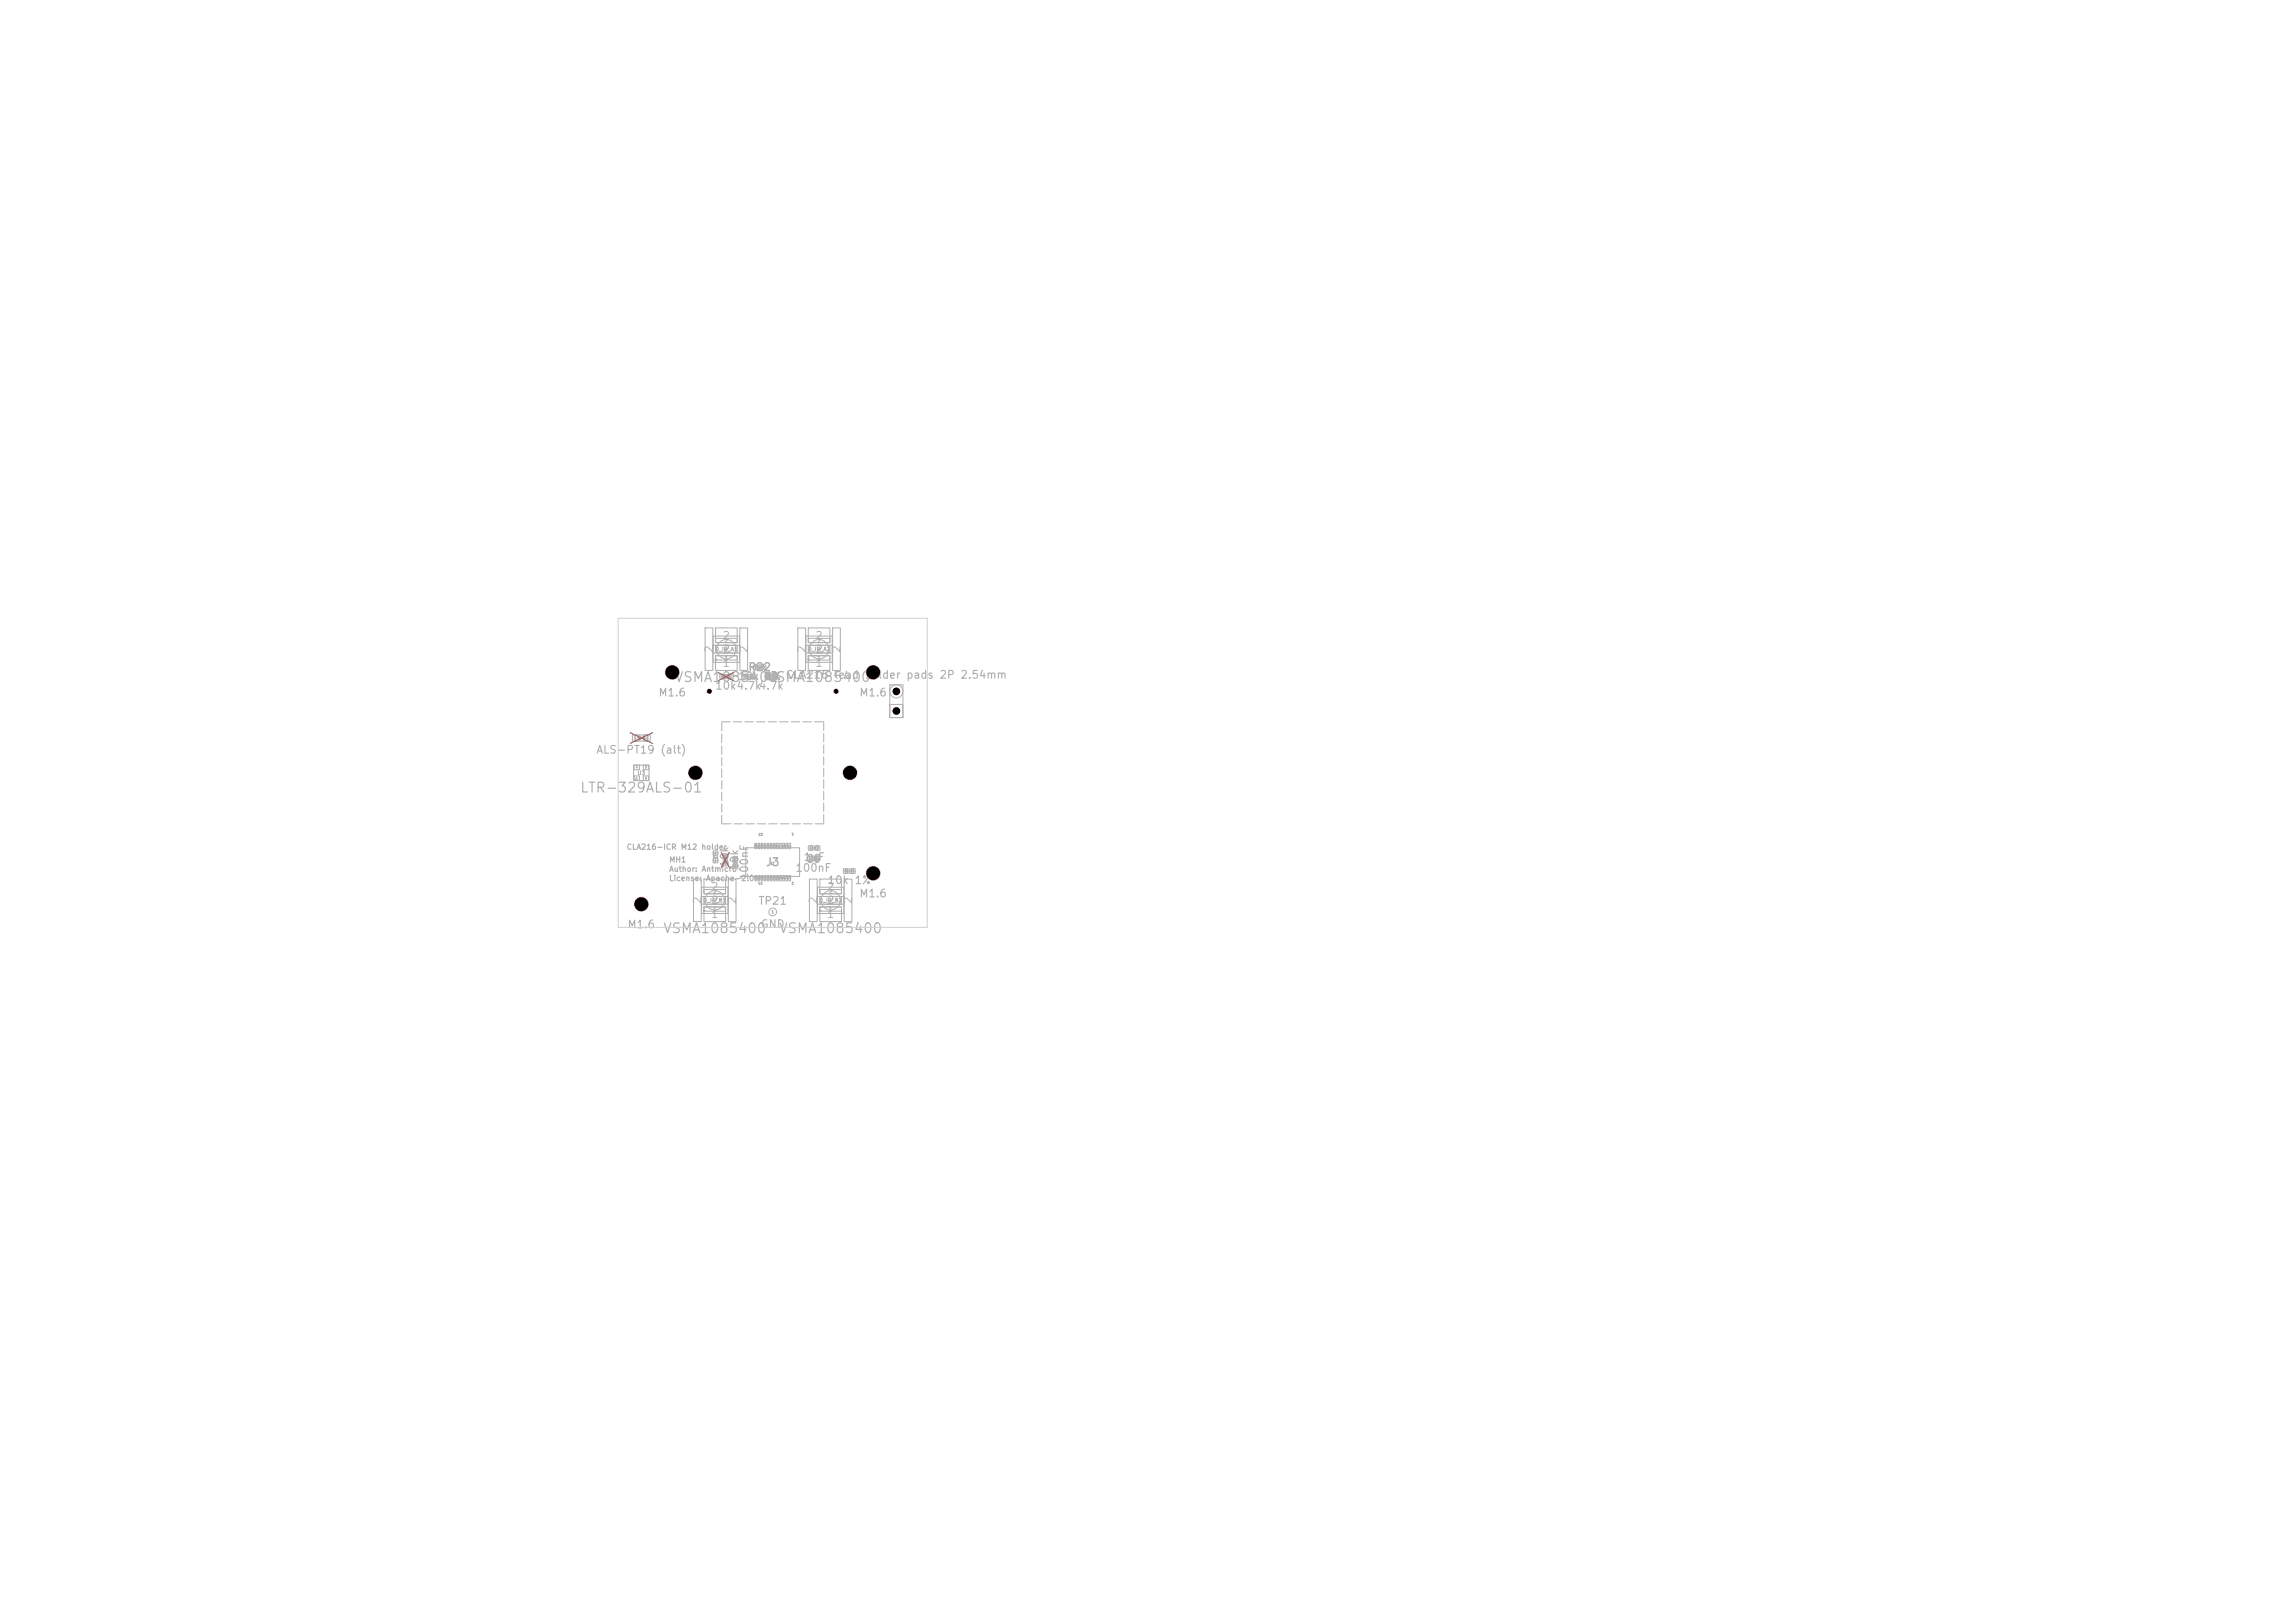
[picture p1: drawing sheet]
<svg xmlns="http://www.w3.org/2000/svg" width="297mm" height="210mm" viewBox="0 0 297 210" stroke-linecap="round" stroke-linejoin="round" font-family="sans-serif">
<defs><g id="words">
<g font-size="1.3" fill="#afafaf">
<text x="87.2" y="88.6">VSMA1085400</text>
<text x="99.2" y="88.6">VSMA1085400</text>
<text x="75" y="102.9">LTR-329ALS-01</text>
<text x="85.7" y="121.1">VSMA1085400</text>
<text x="100.7" y="121.1">VSMA1085400</text>
</g>
<g font-size="1" fill="#afafaf">
<text x="92.5" y="89.5">10k4.7k</text>
<text x="92.5" y="84.6" transform="rotate(-90 92.5 84.6)">2</text>
<text x="93.4" y="84.8">2</text>
<text x="95.4" y="88.2">10k R9</text>
<text x="96.8" y="87.1">R22</text>
<text x="97" y="84.6" transform="rotate(-90 97 84.6)">2</text>
<text x="98.1" y="89.5">4.7k</text>
<text x="98.9" y="88.2">1% CLA216 lead solder pads 2P 2.54mm</text>
<text x="104.5" y="84.6" transform="rotate(-90 104.5 84.6)">2</text>
<text x="105.4" y="84.8">2</text>
<text x="109" y="84.6" transform="rotate(-90 109 84.6)">2</text>
<text x="85.1" y="90.4">M1.6</text>
<text x="111.1" y="90.4">M1.6</text>
<text x="77.1" y="97.8">ALS-PT19 (alt)</text>
<text x="94.5" y="112.3" transform="rotate(-90 94.5 112.3)">10k</text>
<text x="95.8" y="112.7" transform="rotate(-90 95.8 112.7)">10k</text>
<text x="97.1" y="114" transform="rotate(-90 97.1 114)">100nF</text>
<text x="99" y="112.3">J3</text>
<text x="102.9" y="113">100nF</text>
<text x="103.9" y="111.6">1uF</text>
<text x="104.2" y="111.9">C9</text>
<text x="91" y="117.1" transform="rotate(-90 91 117.1)">2</text>
<text x="91.9" y="117.3">2</text>
<text x="95.5" y="117.1" transform="rotate(-90 95.5 117.1)">2</text>
<text x="98.1" y="117.3">TP21</text>
<text x="106" y="117.1" transform="rotate(-90 106 117.1)">2</text>
<text x="106.9" y="117.3">2</text>
<text x="107" y="114.6">10k</text>
<text x="110.5" y="114.6">1%</text>
<text x="110.5" y="117.1" transform="rotate(-90 110.5 117.1)">2</text>
<text x="111.1" y="116.4">M1.6</text>
<text x="81.1" y="120.4">M1.6</text>
<text x="98.4" y="120.3">GND</text>
</g>
<g font-size=".9" fill="#afafaf">
<text x="93.5" y="82.9">2</text>
<text x="105.5" y="82.9">2</text>
<text x="93.5" y="86.5">1</text>
<text x="105.5" y="86.5">1</text>
<text x="92" y="119">1</text>
<text x="92" y="115.4">2</text>
<text x="107" y="119">1</text>
<text x="107" y="115.4">2</text>
</g>
<g font-size=".7" fill="#afafaf">
<text x="81" y="110.1">CLA216-ICR M12 holder</text>
<text x="86.5" y="111.8">MH1</text>
<text x="86.5" y="113">Author: Antmicro</text>
<text x="86.5" y="114.2">License:</text>
<text x="91.3" y="114.2">Apache-2.0</text>
</g>
<g font-size=".6" fill="#afafaf">
<text x="115.7" y="89.9">2</text>
<text x="115.7" y="92.4">1</text>
</g>
<g font-size=".5" fill="#afafaf">
<text x="93.7" y="83.3">2</text>
<text x="105.7" y="83.3">2</text>
<text x="92.5" y="84.4">D_IR_A1</text>
<text x="93.7" y="85.5">1</text>
<text x="104.5" y="84.4">D_IR_A2</text>
<text x="105.7" y="85.5">1</text>
<text x="82.5" y="95.9">Q4</text>
<text x="115.5" y="92.4">J2</text>
<text x="82.5" y="100.4">U3</text>
<text x="91" y="116.9">D_IR_B1</text>
<text x="92.2" y="118">1</text>
<text x="92.2" y="115.8">2</text>
<text x="106" y="116.9">D_IR_B2</text>
<text x="107.2" y="118">1</text>
<text x="107.2" y="115.8">2</text>
</g>
<g font-size=".3" fill="#afafaf">
<text x="93.5" y="87.7">R11</text>
<text x="96.5" y="87.7">R10</text>
<text x="82.1" y="95.7">1</text>
<text x="83.6" y="95.7">2</text>
<text x="98.8" y="107.7" transform="rotate(-180 98.8 107.7)">23</text>
<text x="102.7" y="107.7" transform="rotate(-180 102.7 107.7)">1</text>
<text x="92.8" y="111.1" transform="rotate(-90 92.8 111.1)">R7</text>
<text x="94.1" y="111.7" transform="rotate(-90 94.1 111.7)">R16</text>
<text x="95.3" y="112" transform="rotate(-90 95.3 112)">C10</text>
<text x="100.3" y="111.5" transform="rotate(-180 100.3 111.5)">J3</text>
<text x="105" y="111.3">C9</text>
<text x="105.1" y="109.9">C8</text>
<text x="109.5" y="112.9">R23</text>
<text x="98.7" y="114.1" transform="rotate(-180 98.7 114.1)">24</text>
<text x="99.8" y="118.3">1</text>
<text x="102.8" y="114.1" transform="rotate(-180 102.8 114.1)">2</text>
</g>
<g font-size=".2" fill="#afafaf">
<text x="93.6" y="87.7" transform="rotate(-90 93.6 87.7)">1</text>
<text x="94.6" y="87.7" transform="rotate(-90 94.6 87.7)">2</text>
<text x="96.6" y="87.7" transform="rotate(-90 96.6 87.7)">1</text>
<text x="98" y="86.4" transform="rotate(-90 98 86.4)">1</text>
<text x="99" y="86.4" transform="rotate(-90 99 86.4)">2</text>
<text x="82.3" y="100.9">1</text>
<text x="82.3" y="99.5">4</text>
<text x="83.5" y="100.9">2</text>
<text x="83.5" y="99.5">3</text>
<text x="92.5" y="111.5">1</text>
<text x="92.5" y="110.5">2</text>
<text x="93.7" y="111.9">1</text>
<text x="93.7" y="110.9">2</text>
<text x="95" y="111.3">2</text>
<text x="98" y="113.9" transform="rotate(-90 98 113.9)">24</text>
<text x="98" y="109.7" transform="rotate(-90 98 109.7)">23</text>
<text x="98.4" y="113.9" transform="rotate(-90 98.4 113.9)">22</text>
<text x="98.4" y="109.7" transform="rotate(-90 98.4 109.7)">21</text>
<text x="98.8" y="113.9" transform="rotate(-90 98.8 113.9)">20</text>
<text x="98.8" y="109.7" transform="rotate(-90 98.8 109.7)">19</text>
<text x="99.2" y="113.9" transform="rotate(-90 99.2 113.9)">18</text>
<text x="99.2" y="109.7" transform="rotate(-90 99.2 109.7)">17</text>
<text x="99.6" y="113.9" transform="rotate(-90 99.6 113.9)">16</text>
<text x="99.6" y="109.7" transform="rotate(-90 99.6 109.7)">15</text>
<text x="100" y="113.9" transform="rotate(-90 100 113.9)">14</text>
<text x="100" y="109.7" transform="rotate(-90 100 109.7)">13</text>
<text x="100.4" y="113.9" transform="rotate(-90 100.4 113.9)">12</text>
<text x="100.8" y="109.6" transform="rotate(-90 100.8 109.6)">9</text>
<text x="101.2" y="113.8" transform="rotate(-90 101.2 113.8)">8</text>
<text x="101.2" y="109.6" transform="rotate(-90 101.2 109.6)">7</text>
<text x="101.6" y="113.8" transform="rotate(-90 101.6 113.8)">6</text>
<text x="101.6" y="109.6" transform="rotate(-90 101.6 109.6)">5</text>
<text x="102" y="113.8" transform="rotate(-90 102 113.8)">4</text>
<text x="102" y="109.6" transform="rotate(-90 102 109.6)">3</text>
<text x="102.4" y="113.8" transform="rotate(-90 102.4 113.8)">2</text>
<text x="102.4" y="109.6" transform="rotate(-90 102.4 109.6)">1</text>
<text x="104.9" y="111.2" transform="rotate(-90 104.9 111.2)">1</text>
<text x="105" y="109.9" transform="rotate(-90 105 109.9)">1</text>
<text x="109.6" y="112.8" transform="rotate(-90 109.6 112.8)">1</text>
<text x="110.6" y="112.8" transform="rotate(-90 110.6 112.8)">2</text>
</g>
</g></defs>
<path d="M82.5 95.5h1M92.3 82.3h3.4v3.4h-3.4zM93.6 87.5h.7M93.9 110.9v.7M104.8 110.9h1v.5h-1z" fill="none" stroke="#afafaf" stroke-width=".13"/>
<circle cx="92.6" cy="85.3" r=".17" fill="#afafaf"/>
<g fill="none" stroke="#afafaf" stroke-width=".13">
<path d="M82 99h2v2h-2zM82.1 95.1h1.7v.8h-1.7zM93.4 93.4h1.1M93.4 93.5v1.1M93.4 95v1.1M93.4 96.5v1.1M93.4 98v1.1M93.4 99.5v1.1M93.4 87.3h1.1v.5h-1.1zM94.9 93.4h1.1M96.4 87.3h1v.5h-1zM96.4 93.4h1.1"/>
<path d="M97.8 86h1v.6h-1zM97.9 93.4h1.1M99.4 93.4h1.1M100.9 93.4h1.1M102.4 93.4h1.1M103.9 93.4h1.1M105.4 93.4h1.1M106.6 93.4v1.1M106.6 94.9v1.1M106.6 96.4v1.1M106.6 97.9v1.1M106.6 99.4v1.1"/>
<path d="M115.1 88.6h1.7v4.2h-1.7zM82 100.6l.4 .4M90.8 114.8h3.4v3.4h-3.4zM92.3 110.3h.6v1.1h-.6zM93.4 101v1.1M93.4 102.5v1.1M93.4 104v1.1M93.4 105.5v1.1M93.5 106.6h1.1M94.9 111.1h.5v1h-.5zM95 106.6h1.1M96.5 106.6h1.1"/>
<path d="M98 106.6h1.1M99.5 106.6h1.1M101 106.6h1.1M102.5 106.6h1.1M104 106.6h1.1M105.5 106.6h1.1M106.6 100.9v1.1M106.6 102.4v1.1M106.6 103.9v1.1M106.6 105.4v1.1M109.4 112.4h1v.6h-1z"/>
<circle cx="94" cy="84" r="1.25"/>
</g>
<circle cx="91.2" cy="117.9" r=".17" fill="#afafaf"/>
<g fill="none" stroke="#afafaf" stroke-width=".13">
<path d="M104.3 82.3h3.4v3.4h-3.4z"/>
<circle cx="92.5" cy="116.5" r="1.25"/>
</g>
<circle cx="104.7" cy="85.3" r=".17" fill="#afafaf"/>
<g fill="none" stroke="#afafaf" stroke-width=".13">
<path d="M99.3 87.3h1v.5h-1zM104.9 109.5h1v.5h-1zM105.8 114.8h3.4v3.4h-3.4z"/>
<circle cx="106" cy="84" r="1.25"/>
</g>
<circle cx="106.2" cy="117.9" r=".17" fill="#afafaf"/>
<g fill="none" stroke="#afafaf" stroke-width=".13">
<path d="M81.8 95.1h.9v.8h-.9zM82 99h.7v.6h-.7zM83.3 99h.7v.6h-.7zM83.4 95.1h.7v.8h-.7zM91.3 81.3h1v5.4h-1zM92.3 83.5h3.5v1h-3.5zM92.6 84.8h2.8v.6h-2.8zM92.6 84.8h2.8v1.9h-2.8zM92.6 81.3h2.8v1.8h-2.8zM92.6 82.6h2.8v.5h-2.8zM92.6 83.5h2.8v1h-2.8zM93.2 87.3h.5v.5h-.5z"/>
<path d="M94.2 87.3h.5v.5h-.5zM95.8 81.3h1v5.4h-1zM96.2 87.3h.4v.5h-.4zM97.2 87.3h.5v.5h-.5zM97.6 86h.4v.6h-.4zM98.6 86h.5v.6h-.5zM99.1 87.3h.4v.5h-.4zM100.1 87.3h.4v.5h-.4zM103.2 81.3h1v5.4h-1zM104.2 83.5h3.6v1h-3.6zM104.6 84.8h2.8v.6h-2.8zM104.6 84.8h2.8v1.9h-2.8z"/>
<path d="M104.6 81.3h2.8v1.8h-2.8zM104.6 82.6h2.8v.5h-2.8zM104.6 83.5h2.8v1h-2.8zM107.8 81.3h1v5.4h-1zM115.1 91.1h1.7v1.7h-1.7zM82 100.4h.7v.6h-.7zM83.3 100.4h.7v.6h-.7zM89.7 113.8h1v5.4h-1zM90.7 116h3.6v1h-3.6zM91.1 117.4h2.8v.5h-2.8zM91.1 117.4h2.8v1.8h-2.8zM91.1 113.8h2.8v1.9h-2.8z"/>
<path d="M91.1 115.1h2.8v.6h-2.8zM91.1 116h2.8v1h-2.8zM92.3 111.1h.6v.5h-.6zM92.3 110.1h.6v.5h-.6zM93.6 111.5h.5v.5h-.5zM93.6 110.5h.5v.5h-.5zM93.6 110.7h.5v1.1h-.5zM94.3 113.8h.9v5.4h-.9zM94.9 111.8h.5v.5h-.5zM94.9 110.9h.5v.4h-.5zM96.5 109.7h7v3.7h-7zM97.7 109.1l.2 .1v.6h-.2z"/>
<path d="M97.7 113.3h.2v.7l-.2-.1zM98.1 109.1l.2 .1v.6h-.2zM98.1 113.3h.2v.7l-.2-.1zM98.5 109.1l.2 .1v.6h-.2zM98.5 113.3h.2v.7l-.2-.1zM98.9 109.1l.2 .1v.6h-.2zM98.9 113.3h.2v.7l-.2-.1zM99.3 109.1l.2 .1v.6h-.2zM99.3 113.3h.2v.7l-.2-.1zM99.7 109.1l.2 .1v.6h-.2zM99.7 113.3h.2v.7l-.2-.1zM100.1 109.1l.2 .1v.6h-.2z"/>
<path d="M100.1 113.3h.2v.7l-.2-.1zM100.5 109.1l.2 .1v.6h-.2zM100.5 113.3h.2v.7l-.2-.1zM100.9 109.1l.2 .1v.6h-.2zM100.9 113.3h.2v.7l-.2-.1zM101.3 109.1l.2 .1v.6h-.2zM101.3 113.3h.2v.7l-.2-.1zM101.7 109.1l.2 .1v.6h-.2zM101.7 113.3h.2v.7l-.2-.1zM102.1 109.1l.2 .1v.6h-.2zM102.1 113.3h.2v.7l-.2-.1zM104.5 110.9h.5v.5h-.5z"/>
<path d="M104.6 109.5h.5v.5h-.5zM104.8 113.8h1v5.4h-1zM105.5 110.9h.5v.5h-.5zM105.6 109.5h.5v.5h-.5zM105.8 116h3.4v1h-3.4zM106.1 117.4h2.8v.5h-2.8zM106.1 117.4h2.8v1.8h-2.8zM106.1 113.8h2.8v1.9h-2.8zM106.1 115.1h2.8v.6h-2.8zM106.1 116h2.8v1h-2.8zM109.2 112.4h.4v.6h-.4zM109.2 113.8h1v5.4h-1z"/>
<path d="M110.2 112.4h.5v.6h-.5z"/>
<circle cx="87" cy="87" r=".9"/>
<circle cx="90" cy="100" r=".9"/>
<circle cx="91.8" cy="89.4" r=".3"/>
<circle cx="108.2" cy="89.4" r=".3"/>
<circle cx="110" cy="100" r=".9"/>
<circle cx="113" cy="87" r=".9"/>
<circle cx="116" cy="89.5" r=".85"/>
<circle cx="83" cy="117" r=".9"/>
<circle cx="100" cy="118" r=".5"/>
<circle cx="107.5" cy="116.5" r="1.25"/>
<circle cx="113" cy="113" r=".9"/>
</g>
<path d="M81.6 94.8l2.8 1.4M84.4 94.8l-2.8 1.4M93 87l1.9 1.1M94.9 87l-1.9 1.1M93.4 110.3l1 1.9M94.4 110.3l-1 1.9" fill="none" stroke="#e12e31" stroke-width=".13"/>
<path d="M80 80h40v40h-40z" fill="none" stroke="#d0d2cd" stroke-width=".13"/>
<g fill="#000">
<circle cx="87" cy="87" r=".9"/>
<circle cx="90" cy="100" r=".9"/>
<circle cx="91.8" cy="89.4" r=".3"/>
<circle cx="108.2" cy="89.4" r=".3"/>
<circle cx="110" cy="100" r=".9"/>
<circle cx="113" cy="87" r=".9"/>
<circle cx="116" cy="92" r=".5"/>
<circle cx="116" cy="89.5" r=".5"/>
<circle cx="83" cy="117" r=".9"/>
<circle cx="113" cy="113" r=".9"/>
</g>
<use href="#words"/>
</svg>
